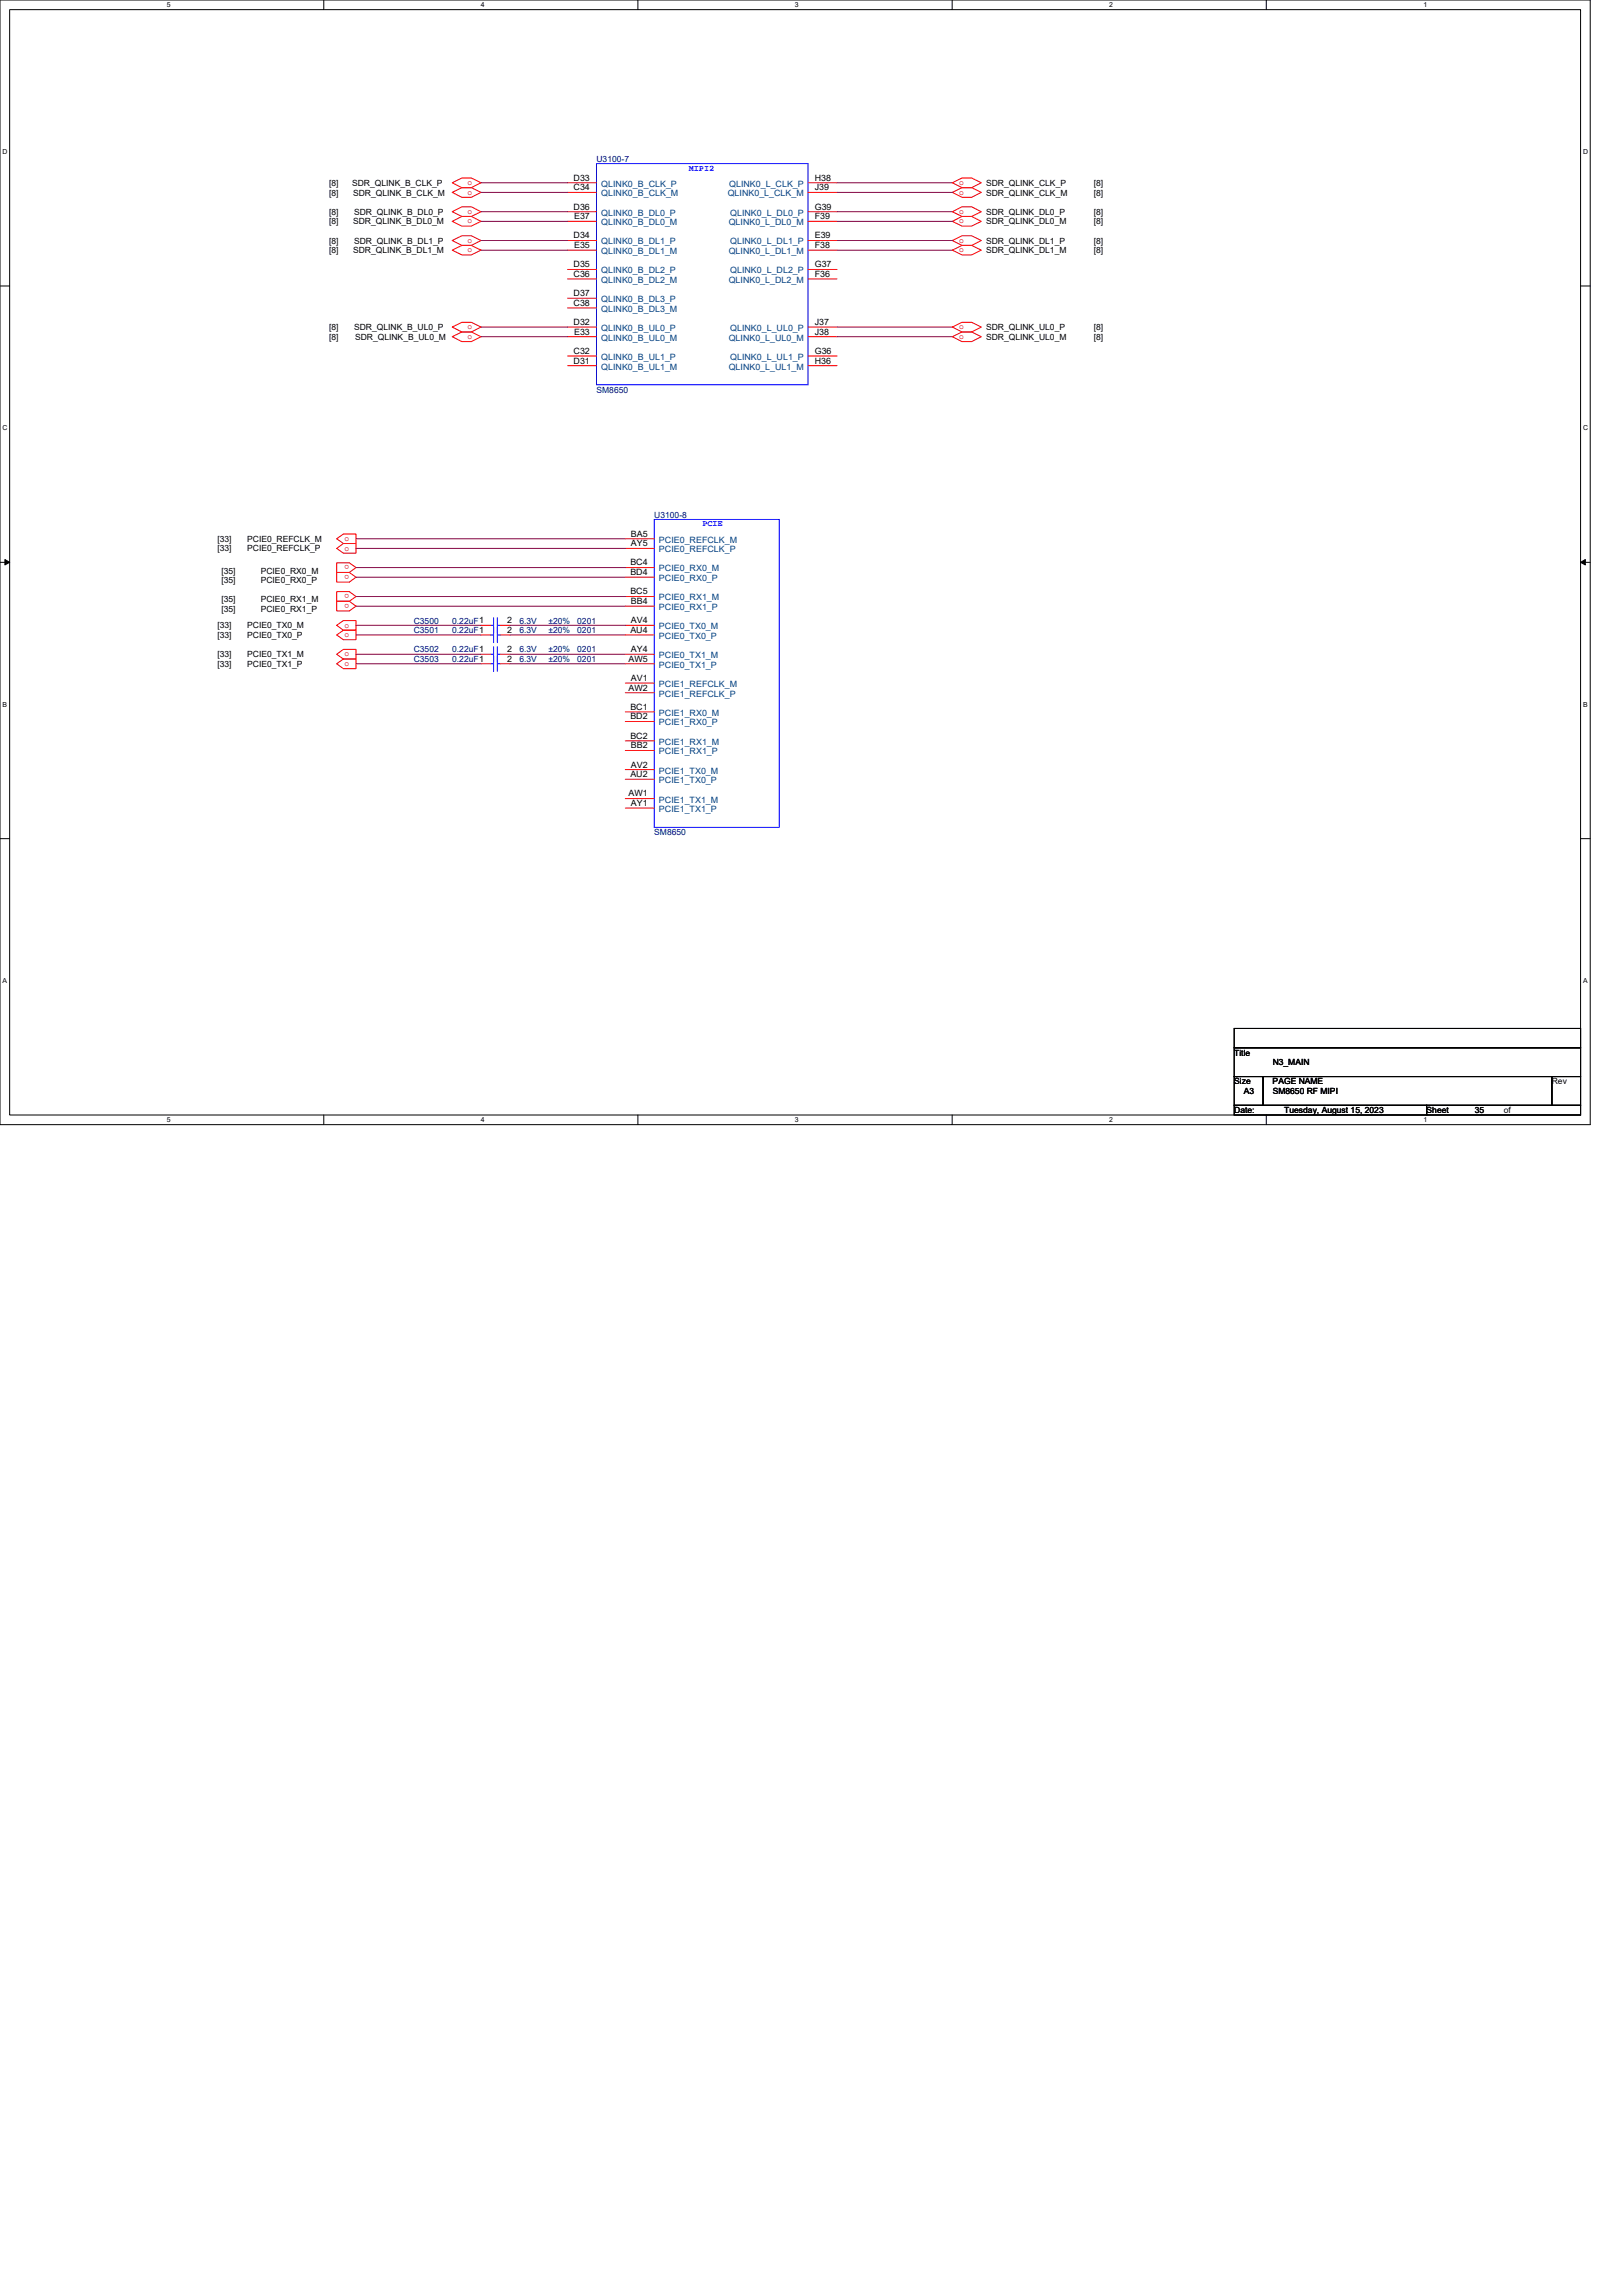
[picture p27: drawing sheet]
<svg xmlns="http://www.w3.org/2000/svg" width="210mm" height="297mm" viewBox="0 0 210 297" stroke-linecap="round" stroke-linejoin="round" font-family="sans-serif">
<defs><g id="words">
<g font-size="1.1" fill="#f00">
<text x="60.5" y="23.9">o</text>
<text x="124.1" y="23.9">o</text>
<text x="60.5" y="28.9">o</text>
<text x="60.5" y="27.7">o</text>
<text x="60.5" y="25.2">o</text>
<text x="124.1" y="25.2">o</text>
<text x="124.1" y="28.9">o</text>
<text x="124.1" y="27.7">o</text>
<text x="60.5" y="32.7">o</text>
<text x="60.5" y="31.4">o</text>
<text x="124.1" y="32.7">o</text>
<text x="124.1" y="31.4">o</text>
<text x="60.5" y="42.6">o</text>
<text x="60.5" y="43.9">o</text>
<text x="124.1" y="43.9">o</text>
<text x="124.1" y="42.6">o</text>
<text x="44.6" y="70">o</text>
<text x="44.6" y="71.2">o</text>
<text x="45.2" y="73.2" transform="rotate(-180 45.2 73.2)">o</text>
<text x="45.2" y="74.4" transform="rotate(-180 45.2 74.4)">o</text>
<text x="45.2" y="76.9" transform="rotate(-180 45.2 76.9)">o</text>
<text x="44.6" y="81.2">o</text>
<text x="44.6" y="82.4">o</text>
<text x="45.2" y="78.1" transform="rotate(-180 45.2 78.1)">o</text>
<text x="44.6" y="84.9">o</text>
<text x="44.6" y="86.2">o</text>
</g>
<g font-size="1.1">
<text x="74.2" y="23.4">D33</text>
<text x="105.4" y="23.4">H38</text>
<text x="42.6" y="29">[8]</text>
<text x="42.6" y="27.8">[8]</text>
<text x="42.6" y="24">[8]</text>
<text x="42.6" y="25.3">[8]</text>
<text x="45.6" y="24">SDR_QLINK_B_CLK_P</text>
<text x="45.7" y="29">SDR_QLINK_B_DL0_M</text>
<text x="45.7" y="25.3">SDR_QLINK_B_CLK_M</text>
<text x="45.8" y="27.8">SDR_QLINK_B_DL0_P</text>
<text x="74.2" y="24.6">C34</text>
<text x="74.2" y="27.1">D36</text>
<text x="74.3" y="28.4">E37</text>
<text x="105.4" y="24.6">J39</text>
<text x="105.4" y="28.4">F39</text>
<text x="105.4" y="27.1">G39</text>
<text x="127.6" y="25.3">SDR_QLINK_CLK_M</text>
<text x="127.6" y="29">SDR_QLINK_DL0_M</text>
<text x="127.6" y="24">SDR_QLINK_CLK_P</text>
<text x="127.6" y="27.8">SDR_QLINK_DL0_P</text>
<text x="141.5" y="25.3">[8]</text>
<text x="141.5" y="29">[8]</text>
<text x="141.5" y="24">[8]</text>
<text x="141.5" y="27.8">[8]</text>
<text x="42.6" y="32.8">[8]</text>
<text x="42.6" y="31.5">[8]</text>
<text x="45.7" y="32.8">SDR_QLINK_B_DL1_M</text>
<text x="45.8" y="31.5">SDR_QLINK_B_DL1_P</text>
<text x="74.2" y="30.8">D34</text>
<text x="74.2" y="35.8">C36</text>
<text x="74.2" y="34.6">D35</text>
<text x="74.3" y="32.1">E35</text>
<text x="105.4" y="32.1">F38</text>
<text x="105.4" y="30.8">E39</text>
<text x="105.4" y="35.8">F36</text>
<text x="105.4" y="34.6">G37</text>
<text x="127.6" y="32.8">SDR_QLINK_DL1_M</text>
<text x="127.6" y="31.5">SDR_QLINK_DL1_P</text>
<text x="141.5" y="32.8">[8]</text>
<text x="141.5" y="31.5">[8]</text>
<text x="74.2" y="39.6">C38</text>
<text x="74.2" y="38.3">D37</text>
<text x="42.6" y="42.7">[8]</text>
<text x="42.6" y="44">[8]</text>
<text x="45.8" y="42.7">SDR_QLINK_B_UL0_P</text>
<text x="45.9" y="44">SDR_QLINK_B_UL0_M</text>
<text x="74.2" y="42">D32</text>
<text x="74.2" y="47">D31</text>
<text x="74.2" y="45.8">C32</text>
<text x="74.3" y="43.3">E33</text>
<text x="105.4" y="43.3">J38</text>
<text x="105.4" y="42">J37</text>
<text x="105.4" y="47">H36</text>
<text x="105.4" y="45.8">G36</text>
<text x="127.6" y="44">SDR_QLINK_UL0_M</text>
<text x="127.6" y="42.7">SDR_QLINK_UL0_P</text>
<text x="141.5" y="44">[8]</text>
<text x="141.5" y="42.7">[8]</text>
<text x="28.1" y="70.1">[33]</text>
<text x="28.1" y="71.3">[33]</text>
<text x="32" y="70.1">PCIE0_REFCLK_M</text>
<text x="32" y="71.3">PCIE0_REFCLK_P</text>
<text x="81.6" y="69.4">BA5</text>
<text x="81.6" y="70.7">AY5</text>
<text x="28.6" y="74.2">[35]</text>
<text x="28.6" y="75.4">[35]</text>
<text x="28.6" y="77.9">[35]</text>
<text x="33.7" y="74.2">PCIE0_RX0_M</text>
<text x="33.7" y="75.4">PCIE0_RX0_P</text>
<text x="33.7" y="77.9">PCIE0_RX1_M</text>
<text x="81.6" y="73.2">BC4</text>
<text x="81.6" y="74.4">BD4</text>
<text x="81.6" y="76.9">BC5</text>
<text x="28.1" y="81.3">[33]</text>
<text x="28.1" y="82.5">[33]</text>
<text x="28.6" y="79.2">[35]</text>
<text x="32" y="81.3">PCIE0_TX0_M</text>
<text x="32" y="82.5">PCIE0_TX0_P</text>
<text x="33.7" y="79.2">PCIE0_RX1_P</text>
<text x="65.6" y="80.6">2</text>
<text x="65.6" y="81.9">2</text>
<text x="81.6" y="81.9">AU4</text>
<text x="81.6" y="78.1">BB4</text>
<text x="81.6" y="80.6">AV4</text>
<text x="28.1" y="85">[33]</text>
<text x="28.1" y="86.3">[33]</text>
<text x="32" y="85">PCIE0_TX1_M</text>
<text x="32" y="86.3">PCIE0_TX1_P</text>
<text x="65.6" y="84.4">2</text>
<text x="65.6" y="85.6">2</text>
<text x="81.3" y="85.6">AW5</text>
<text x="81.3" y="89.3">AW2</text>
<text x="81.6" y="84.4">AY4</text>
<text x="81.6" y="88.1">AV1</text>
<text x="81.6" y="91.8">BC1</text>
<text x="81.6" y="93.1">BD2</text>
<text x="81.6" y="95.6">BC2</text>
<text x="81.6" y="100.5">AU2</text>
<text x="81.6" y="96.8">BB2</text>
<text x="81.6" y="99.3">AV2</text>
<text x="81.3" y="103">AW1</text>
<text x="81.6" y="104.3">AY1</text>
<text x="159.7" y="136.6">Title</text>
<text x="164.7" y="137.8">N3_MAIN</text>
<text x="159.7" y="140.3">Size</text>
<text x="160.9" y="141.5">A3</text>
<text x="164.7" y="140.3">PAGE NAME</text>
<text x="164.7" y="141.5">SM8650 RF MIPI</text>
<text x="200.8" y="140.3">Rev</text>
<text x="159.7" y="144">Date:</text>
<text x="166.2" y="144">Tuesday, August 15, 2023</text>
<text x="184.6" y="144">Sheet</text>
<text x="190.8" y="144">35</text>
<text x="194.5" y="144">of</text>
</g>
<g font-size="1.1" fill="#000080">
<text x="77.2" y="20.9">U3100-7</text>
<text x="77.2" y="50.8">SM8650</text>
<text x="84.6" y="67">U3100-8</text>
<text x="53.5" y="80.7">C3500</text>
<text x="53.5" y="81.9">C3501</text>
<text x="58.5" y="80.7">0.22uF1</text>
<text x="58.5" y="81.9">0.22uF1</text>
<text x="67.2" y="80.7">6.3V</text>
<text x="67.2" y="81.9">6.3V</text>
<text x="71" y="80.7">±20%</text>
<text x="71" y="81.9">±20%</text>
<text x="74.7" y="80.7">0201</text>
<text x="74.7" y="81.9">0201</text>
<text x="53.5" y="84.4">C3502</text>
<text x="53.5" y="85.7">C3503</text>
<text x="58.5" y="84.4">0.22uF1</text>
<text x="58.5" y="85.7">0.22uF1</text>
<text x="67.2" y="84.4">6.3V</text>
<text x="67.2" y="85.7">6.3V</text>
<text x="71" y="84.4">±20%</text>
<text x="71" y="85.7">±20%</text>
<text x="74.7" y="84.4">0201</text>
<text x="74.7" y="85.7">0201</text>
<text x="84.6" y="108.1">SM8650</text>
</g>
<g font-size="1.1" fill="#00f">
<text x="89.1" y="22.1">MIPI2</text>
<text x="90.9" y="68.1">PCIE</text>
</g>
<g font-size="1.1" fill="#004080">
<text x="77.8" y="25.4">QLINK0_B_CLK_M</text>
<text x="77.8" y="24.2">QLINK0_B_CLK_P</text>
<text x="77.8" y="29.1">QLINK0_B_DL0_M</text>
<text x="77.8" y="27.9">QLINK0_B_DL0_P</text>
<text x="94.1" y="25.4">QLINK0_L_CLK_M</text>
<text x="94.3" y="29.1">QLINK0_L_DL0_M</text>
<text x="94.3" y="24.2">QLINK0_L_CLK_P</text>
<text x="94.5" y="27.9">QLINK0_L_DL0_P</text>
<text x="77.8" y="32.9">QLINK0_B_DL1_M</text>
<text x="77.8" y="31.6">QLINK0_B_DL1_P</text>
<text x="77.8" y="35.4">QLINK0_B_DL2_P</text>
<text x="94.3" y="32.9">QLINK0_L_DL1_M</text>
<text x="94.5" y="31.6">QLINK0_L_DL1_P</text>
<text x="94.5" y="35.4">QLINK0_L_DL2_P</text>
<text x="77.8" y="36.6">QLINK0_B_DL2_M</text>
<text x="77.8" y="40.3">QLINK0_B_DL3_M</text>
<text x="77.8" y="39.1">QLINK0_B_DL3_P</text>
<text x="94.3" y="36.6">QLINK0_L_DL2_M</text>
<text x="77.8" y="44.1">QLINK0_B_UL0_M</text>
<text x="77.8" y="42.8">QLINK0_B_UL0_P</text>
<text x="77.8" y="47.8">QLINK0_B_UL1_M</text>
<text x="77.8" y="46.6">QLINK0_B_UL1_P</text>
<text x="94.3" y="44.1">QLINK0_L_UL0_M</text>
<text x="94.3" y="47.8">QLINK0_L_UL1_M</text>
<text x="94.5" y="42.8">QLINK0_L_UL0_P</text>
<text x="94.5" y="46.6">QLINK0_L_UL1_P</text>
<text x="85.3" y="70.2">PCIE0_REFCLK_M</text>
<text x="85.3" y="71.5">PCIE0_REFCLK_P</text>
<text x="85.3" y="73.9">PCIE0_RX0_M</text>
<text x="85.3" y="75.2">PCIE0_RX0_P</text>
<text x="85.3" y="77.7">PCIE0_RX1_M</text>
<text x="85.3" y="78.9">PCIE0_RX1_P</text>
<text x="85.3" y="81.4">PCIE0_TX0_M</text>
<text x="85.3" y="82.7">PCIE0_TX0_P</text>
<text x="85.3" y="85.2">PCIE0_TX1_M</text>
<text x="85.3" y="86.4">PCIE0_TX1_P</text>
<text x="85.3" y="88.9">PCIE1_REFCLK_M</text>
<text x="85.3" y="90.1">PCIE1_REFCLK_P</text>
<text x="85.3" y="92.6">PCIE1_RX0_M</text>
<text x="85.3" y="93.9">PCIE1_RX0_P</text>
<text x="85.3" y="96.4">PCIE1_RX1_M</text>
<text x="85.3" y="97.6">PCIE1_RX1_P</text>
<text x="85.3" y="100.1">PCIE1_TX0_M</text>
<text x="85.3" y="101.3">PCIE1_TX0_P</text>
<text x="85.3" y="103.8">PCIE1_TX1_M</text>
<text x="85.3" y="105.1">PCIE1_TX1_P</text>
</g>
<g font-size=".9">
<text x="21.6" y="1">5</text>
<text x="62.2" y="1">4</text>
<text x="102.8" y="1">3</text>
<text x="143.5" y="1">2</text>
<text x="184.2" y="1">1</text>
<text x=".3" y="19.9">D</text>
<text x="204.8" y="19.9">D</text>
<text x=".3" y="55.7">C</text>
<text x="204.8" y="55.7">C</text>
<text x=".3" y="91.4">B</text>
<text x="204.8" y="91.4">B</text>
<text x=".3" y="127.2">A</text>
<text x="204.8" y="127.2">A</text>
<text x="21.6" y="145.2">5</text>
<text x="62.2" y="145.2">4</text>
<text x="102.8" y="145.2">3</text>
<text x="143.5" y="145.2">2</text>
<text x="184.2" y="145.2">1</text>
</g>
</g></defs>
<path d="M0 0h205.7v145.5h-205.7zM1.2 1.2h203.3v143.1h-203.3z" fill="none" stroke="#000" stroke-width=".13"/>
<g fill="#fff">
<path d="M21.6 .1h.5v1h-.5z"/>
<path d="M21.6 144.4h.5v1h-.5z"/>
</g>
<path d="M41.9 0v1.2M41.9 144.3v1.2" fill="none" stroke="#000" stroke-width=".13"/>
<g fill="#fff">
<path d="M62.2 .1h.5v1h-.5z"/>
<path d="M62.2 144.4h.5v1h-.5z"/>
</g>
<path d="M82.5 0v1.2M82.5 144.3v1.2" fill="none" stroke="#000" stroke-width=".13"/>
<g fill="#fff">
<path d="M102.8 .1h.5v1h-.5z"/>
<path d="M102.8 144.4h.5v1h-.5z"/>
</g>
<path d="M123.2 0v1.2M123.2 144.3v1.2" fill="none" stroke="#000" stroke-width=".13"/>
<g fill="#fff">
<path d="M143.5 .1h.5v1h-.5z"/>
<path d="M143.5 144.4h.5v1h-.5z"/>
</g>
<path d="M163.8 0v1.2M163.8 144.3v1.2" fill="none" stroke="#000" stroke-width=".13"/>
<g fill="#fff">
<path d="M184.1 .1h.5v1h-.5z"/>
<path d="M184.1 144.4h.5v1h-.5z"/>
<path d="M.3 19.1h.7v1h-.7z"/>
<path d="M204.8 19.1h.6v1h-.6z"/>
<path d="M.3 54.9h.7v1h-.7z"/>
<path d="M204.8 54.9h.6v1h-.6z"/>
</g>
<path d="M0 37h1.2M204.5 37h1.2" fill="none" stroke="#000" stroke-width=".13"/>
<g fill="#fff">
<path d="M.3 90.6h.6v1h-.6z"/>
<path d="M204.8 90.6h.6v1h-.6z"/>
</g>
<path d="M0 72.7h1.2M204.5 72.7h1.2" fill="none" stroke="#000" stroke-width=".13"/>
<path d="M.6 72.4l.6 .3-.6 .4zM204.5 72.7l.6-.3v.7z" fill="#000" stroke="#000" stroke-width=".13"/>
<g fill="#fff">
<path d="M.3 126.4h.6v1h-.6z"/>
<path d="M204.8 126.4h.6v1h-.6z"/>
</g>
<path d="M0 108.5h1.2M204.5 108.5h1.2M159.7 133.1h44.8v2.5h-44.8zM159.7 135.6h44.8v3.7h-44.8zM159.7 139.3h3.7v3.7h-3.7zM163.4 139.3h37.4v3.7h-37.4zM200.8 139.3h3.7v3.7h-3.7zM159.7 143h24.9v1.3h-24.9zM184.6 143h19.9v1.3h-19.9z" fill="none" stroke="#000" stroke-width=".13"/>
<g fill="none" stroke="#f00" stroke-width=".13">
<path d="M58.5 28.6l1.3-.6h1.2l1.2 .6-1.2 .7h-1.2zM58.5 27.4l1.3-.6h1.2l1.2 .6-1.2 .6h-1.2zM58.5 32.4l1.3-.7h1.2l1.2 .7-1.2 .6h-1.2zM58.5 31.1l1.3-.6h1.2l1.2 .6-1.2 .7h-1.2zM58.5 23.6l1.3-.6h1.2l1.2 .6-1.2 .7h-1.2zM58.5 24.9l1.3-.6h1.2l1.2 .6-1.2 .6h-1.2zM73.4 24.9h3.8M73.4 23.6h3.8M73.4 28.6h3.8M73.4 27.4h3.8M73.4 32.4h3.8M73.4 31.1h3.8"/>
<path d="M73.4 36.1h3.8M73.4 34.9h3.8M73.4 39.8h3.8M73.4 38.6h3.8M104.5 24.9h3.8M104.5 23.6h3.8M104.5 28.6h3.8M104.5 27.4h3.8M104.5 32.4h3.8M104.5 31.1h3.8M104.5 36.1h3.8M104.5 34.9h3.8"/>
<path d="M123.2 24.9l1.3-.6h1.2l1.3 .6-1.3 .6h-1.2zM123.2 28.6l1.3-.6h1.2l1.3 .6-1.3 .7h-1.2zM123.2 32.4l1.3-.7h1.2l1.3 .7-1.3 .6h-1.2zM123.2 31.1l1.3-.6h1.2l1.3 .6-1.3 .7h-1.2zM123.2 23.6l1.3-.6h1.2l1.3 .6-1.3 .7h-1.2zM123.2 27.4l1.3-.6h1.2l1.3 .6-1.3 .6h-1.2zM58.5 42.3l1.3-.6h1.2l1.2 .6-1.2 .6h-1.2zM58.5 43.6l1.3-.7h1.2l1.2 .7-1.2 .6h-1.2zM73.4 43.6h3.8M73.4 42.3h3.8M73.4 47.3h3.8M73.4 46.1h3.8"/>
<path d="M104.5 43.6h3.8M104.5 42.3h3.8M104.5 47.3h3.8M104.5 46.1h3.8M123.2 43.6l1.3-.7h1.2l1.3 .7-1.3 .6h-1.2zM123.2 42.3l1.3-.6h1.2l1.3 .6-1.3 .6h-1.2zM43.6 69.7l.8-.6h1.7v1.2h-1.7zM43.6 71l.8-.7h1.7v1.3h-1.7zM43.6 72.8h1.6l.9 .6-.9 .7h-1.6zM43.6 74.1h1.6l.9 .6-.9 .6h-1.6zM43.6 76.5h1.6l.9 .7-.9 .6h-1.6zM43.6 77.8h1.6l.9 .6-.9 .6h-1.6z"/>
<path d="M80.9 69.7h3.7M80.9 71h3.7M80.9 73.4h3.7M80.9 74.7h3.7M80.9 77.2h3.7M80.9 78.4h3.7M43.6 80.9l.8-.6h1.7v1.2h-1.7zM43.6 82.1l.8-.6h1.7v1.3h-1.7zM43.6 84.6l.8-.6h1.7v1.3h-1.7zM43.6 85.9l.8-.6h1.7v1.2h-1.7zM62.2 80.9h1.3M62.2 84.6h1.3"/>
<path d="M62.2 82.1h1.3M62.2 85.9h1.3M64.7 80.9h1.3M64.7 84.6h1.3M64.7 82.1h1.3M64.7 85.9h1.3M80.9 80.9h3.7M80.9 82.1h3.7M80.9 84.6h3.7M80.9 85.9h3.7M80.9 88.4h3.7M80.9 89.6h3.7"/>
<path d="M80.9 92.1h3.7M80.9 93.3h3.7M80.9 95.8h3.7M80.9 97.1h3.7M80.9 99.6h3.7M80.9 100.8h3.7M80.9 103.3h3.7M80.9 104.5h3.7"/>
</g>
<g fill="none" stroke="#00f" stroke-width=".13">
<path d="M77.2 21.2h27.3v28.6h-27.3zM63.9 79.9v2M64.3 79.9v2M84.6 67.2h16.2v39.8h-16.2zM63.5 80.9h.4M63.5 84.6h.4M63.5 82.1h.4M63.5 85.9h.4M63.9 83.7v1.9M63.9 81.2v1.9M63.9 84.9v2M64.3 80.9h.4"/>
<path d="M64.3 83.7v1.9M64.3 84.6h.4M64.3 81.2v1.9M64.3 82.1h.4M64.3 84.9v2M64.3 85.9h.4"/>
</g>
<g fill="none" stroke="#800040" stroke-width=".13">
<path d="M62.2 27.4h11.2M62.2 28.6h11.2M62.2 31.1h11.2M62.2 23.6h11.2M62.2 24.9h11.2M62.2 32.4h11.2M108.3 24.9h14.9M108.3 28.6h14.9M108.3 32.4h14.9M108.3 31.1h14.9M108.3 23.6h14.9M108.3 27.4h14.9"/>
<path d="M62.2 42.3h11.2M62.2 43.6h11.2M108.3 43.6h14.9M108.3 42.3h14.9M46.1 69.7h34.8M46.1 73.4h34.8M46.1 74.7h34.8M46.1 77.2h34.8M46.1 78.4h34.8M46.1 71h34.8M46.1 80.9h16.1M46.1 82.1h16.1"/>
<path d="M46.1 84.6h16.1M46.1 85.9h16.1M66 80.9h14.9M66 82.1h14.9M66 84.6h14.9M66 85.9h14.9"/>
</g>
<use href="#words"/>
</svg>
